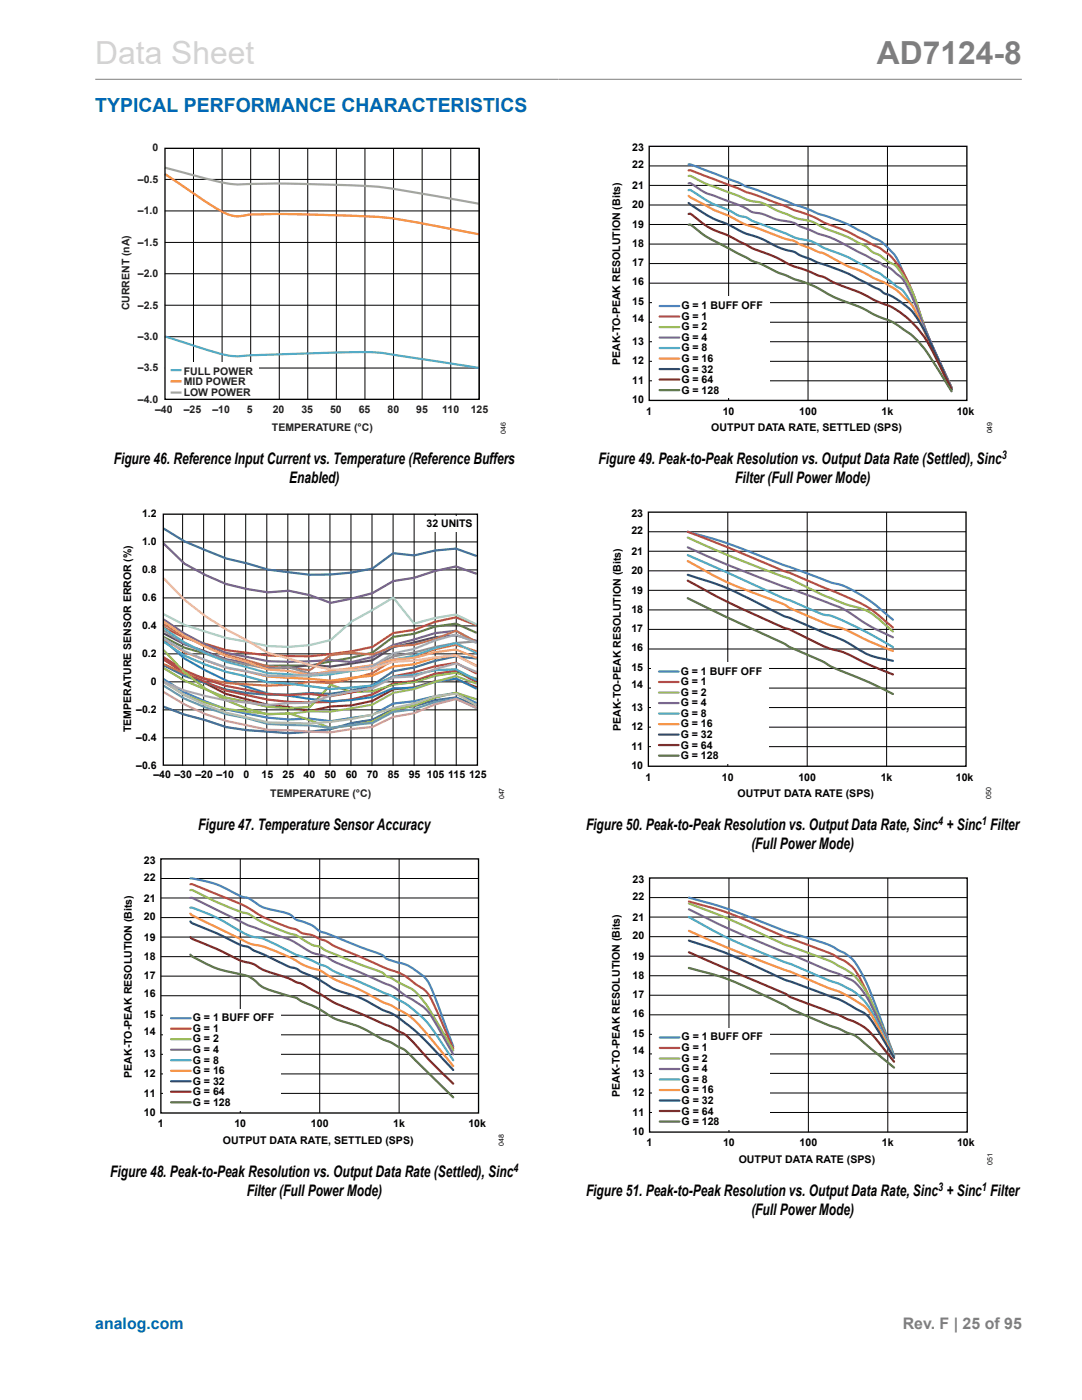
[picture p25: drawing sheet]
<svg xmlns="http://www.w3.org/2000/svg" width="216mm" height="279mm" viewBox="0 0 216 279" stroke-linecap="round" stroke-linejoin="round" font-family="sans-serif">
<defs><g id="words">
<text font-size="6.3" fill="#d3d3d3" x="19" y="12.7">Data Sheet</text>
<text font-size="6.3" fill="#808080" x="175" y="12.7">AD7124-8</text>
<text font-size="3.9" fill="#0067b8" x="19" y="22.3">TYPICAL PERFORMANCE CHARACTERISTICS</text>
<g font-size="3.2">
<text x="22.7" y="92.7">Figure 46. Reference Input Current vs. Temperature (Reference Buffers</text>
<text x="119.5" y="92.7">Figure 49. Peak-to-Peak Resolution vs. Output Data Rate (Settled), Sinc</text>
<text x="57.7" y="96.5">Enabled)</text>
<text x="146.7" y="96.5">Filter (Full Power Mode)</text>
<text x="39.5" y="165.7">Figure 47. Temperature Sensor Accuracy</text>
<text x="116.9" y="165.7">Figure 50. Peak-to-Peak Resolution vs. Output Data Rate, Sinc + Sinc Filter</text>
<text x="149.9" y="169.5">(Full Power Mode)</text>
<text x="22" y="234.9">Figure 48. Peak-to-Peak Resolution vs. Output Data Rate (Settled), Sinc</text>
<text x="49.2" y="238.7">Filter (Full Power Mode)</text>
<text x="116.9" y="238.7">Figure 51. Peak-to-Peak Resolution vs. Output Data Rate, Sinc + Sinc Filter</text>
<text x="149.9" y="242.5">(Full Power Mode)</text>
</g>
<text font-size="3.2" fill="#0067b8" x="19" y="265.3">analog.com</text>
<text font-size="3.2" fill="#808080" x="180.1" y="265.3">Rev. F | 25 of 95</text>
<g font-size="2.4">
<text x="199.9" y="91.6">3</text>
<text x="187.2" y="164.6">4</text>
<text x="195.9" y="164.6">1</text>
<text x="102.5" y="233.8">4</text>
<text x="187.2" y="237.6">3</text>
<text x="195.9" y="237.6">1</text>
</g>
<g font-size="2.1" fill="#231f20">
<text x="30.4" y="30.2">0</text>
<text x="27.5" y="36.5">–0.5</text>
<text x="27.5" y="42.7">–1.0</text>
<text x="27.5" y="49">–1.5</text>
<text x="27.5" y="55.3">–2.0</text>
<text x="25.9" y="62" transform="rotate(-90 25.9 62)">CURRENT (nA)</text>
<text x="27.5" y="61.6">–2.5</text>
<text x="27.5" y="67.8">–3.0</text>
<text x="27.5" y="74.1">–3.5</text>
<text x="36.7" y="74.8">FULL POWER</text>
<text x="36.7" y="76.9">MID POWER</text>
<text x="27.5" y="80.4">–4.0</text>
<text x="30.9" y="82.3">–40</text>
<text x="36.7" y="79">LOW POWER</text>
<text x="36.7" y="82.3">–25</text>
<text x="42.4" y="82.3">–10</text>
<text x="49.3" y="82.3">5</text>
<text x="54.4" y="82.3">20</text>
<text x="60.1" y="82.3">35</text>
<text x="65.9" y="82.3">50</text>
<text x="71.6" y="82.3">65</text>
<text x="77.3" y="82.3">80</text>
<text x="83" y="82.3">95</text>
<text x="88.2" y="82.3">110</text>
<text x="93.9" y="82.3">125</text>
<text x="54.3" y="86.1">TEMPERATURE (°C)</text>
<text x="53.9" y="159.1">TEMPERATURE (°C)</text>
</g>
<g font-size="2.1">
<text x="126.2" y="30.2">23</text>
<text x="126.2" y="33.6">22</text>
<text x="126.2" y="37.7">21</text>
<text x="126.2" y="41.5">20</text>
<text x="126.2" y="45.6">19</text>
<text x="126.2" y="49.3">18</text>
<text x="126.2" y="53.1">17</text>
<text x="126.2" y="56.8">16</text>
<text x="126.2" y="61">15</text>
<text x="126.2" y="64.4">14</text>
<text x="136" y="61.7">G = 1 BUFF OFF</text>
<text x="136" y="63.8">G = 1</text>
<text x="136" y="65.9">G = 2</text>
<text x="126.2" y="68.8">13</text>
<text x="136" y="68">G = 4</text>
<text x="136" y="70.1">G = 8</text>
<text x="123.7" y="72.9" transform="rotate(-90 123.7 72.9)">PEAK-TO-PEAK RESOLUTION (Bits)</text>
<text x="126.2" y="72.7">12</text>
<text x="126.2" y="76.7">11</text>
<text x="136" y="72.2">G = 16</text>
<text x="136" y="74.4">G = 32</text>
<text x="136" y="76.5">G = 64</text>
<text x="126.2" y="80.5">10</text>
<text x="128.9" y="82.8">1</text>
<text x="136" y="78.6">G = 128</text>
<text x="144.2" y="82.8">10</text>
<text x="159.5" y="82.8">100</text>
<text x="175.9" y="82.8">1k</text>
<text x="190.9" y="82.8">10k</text>
<text x="141.9" y="86.1">OUTPUT DATA RATE, SETTLED (SPS)</text>
<text x="28.3" y="103.2">1.2</text>
<text x="85.1" y="105.2">32 UNITS</text>
<text x="126" y="103.2">23</text>
<text x="126" y="106.6">22</text>
<text x="28.3" y="108.8">1.0</text>
<text x="126" y="110.7">21</text>
<text x="28.3" y="119.9">0.6</text>
<text x="28.3" y="114.4">0.8</text>
<text x="126" y="114.5">20</text>
<text x="126" y="118.6">19</text>
<text x="28.3" y="125.5">0.4</text>
<text x="126" y="122.3">18</text>
<text x="28.3" y="131.1">0.2</text>
<text x="126" y="126.1">17</text>
<text x="126" y="129.9">16</text>
<text x="30.1" y="136.7">0</text>
<text x="126" y="134">15</text>
<text x="126" y="137.4">14</text>
<text x="135.8" y="134.6">G = 1 BUFF OFF</text>
<text x="135.8" y="136.7">G = 1</text>
<text x="27.2" y="142.3">–0.2</text>
<text x="126" y="141.8">13</text>
<text x="135.8" y="138.8">G = 2</text>
<text x="135.8" y="141">G = 4</text>
<text x="135.8" y="143.1">G = 8</text>
<text x="26.2" y="146.1" transform="rotate(-90 26.2 146.1)">TEMPERATURE SENSOR ERROR (%)</text>
<text x="27.2" y="147.8">–0.4</text>
<text x="123.9" y="145.9" transform="rotate(-90 123.9 145.9)">PEAK-TO-PEAK RESOLUTION (Bits)</text>
<text x="126" y="145.7">12</text>
<text x="126" y="149.7">11</text>
<text x="135.8" y="145.2">G = 16</text>
<text x="135.8" y="147.3">G = 32</text>
<text x="135.8" y="149.4">G = 64</text>
<text x="27.2" y="153.4">–0.6</text>
<text x="30.6" y="155.4">–40 –30 –20 –10</text>
<text x="48.6" y="155.4">0</text>
<text x="52.2" y="155.4">15</text>
<text x="56.4" y="155.4">25</text>
<text x="60.6" y="155.4">40</text>
<text x="64.8" y="155.4">50</text>
<text x="69" y="155.4">60</text>
<text x="73.2" y="155.4">70</text>
<text x="77.4" y="155.4">85</text>
<text x="81.6" y="155.4">95</text>
<text x="85.2" y="155.4">105</text>
<text x="89.4" y="155.4">115</text>
<text x="93.6" y="155.4">125</text>
<text x="126" y="153.5">10</text>
<text x="128.8" y="155.8">1</text>
<text x="135.8" y="151.5">G = 128</text>
<text x="144" y="155.8">10</text>
<text x="159.3" y="155.8">100</text>
<text x="175.7" y="155.8">1k</text>
<text x="190.7" y="155.8">10k</text>
<text x="147.2" y="159.1">OUTPUT DATA RATE (SPS)</text>
<text x="28.7" y="172.4">23</text>
<text x="28.7" y="175.8">22</text>
<text x="28.7" y="179.9">21</text>
<text x="126.2" y="179.6">22</text>
<text x="126.2" y="176.2">23</text>
<text x="28.7" y="183.7">20</text>
<text x="126.2" y="183.7">21</text>
<text x="28.7" y="187.8">19</text>
<text x="28.7" y="191.5">18</text>
<text x="126.2" y="187.5">20</text>
<text x="126.2" y="191.6">19</text>
<text x="28.7" y="195.3">17</text>
<text x="126.2" y="195.4">18</text>
<text x="28.7" y="199.1">16</text>
<text x="28.7" y="203.2">15</text>
<text x="38.5" y="203.8">G = 1 BUFF OFF</text>
<text x="126.2" y="199.1">17</text>
<text x="126.2" y="202.9">16</text>
<text x="28.7" y="206.6">14</text>
<text x="38.5" y="205.9">G = 1</text>
<text x="38.5" y="208">G = 2</text>
<text x="126.2" y="207">15</text>
<text x="136" y="207.6">G = 1 BUFF OFF</text>
<text x="136" y="209.8">G = 1</text>
<text x="26.3" y="215.1" transform="rotate(-90 26.3 215.1)">PEAK-TO-PEAK RESOLUTION (Bits)</text>
<text x="28.7" y="211">13</text>
<text x="28.7" y="214.9">12</text>
<text x="38.5" y="210.1">G = 4</text>
<text x="38.5" y="212.3">G = 8</text>
<text x="38.5" y="214.4">G = 16</text>
<text x="126.2" y="210.4">14</text>
<text x="126.2" y="214.8">13</text>
<text x="136" y="211.9">G = 2</text>
<text x="136" y="214">G = 4</text>
<text x="28.7" y="218.9">11</text>
<text x="38.5" y="216.5">G = 32</text>
<text x="38.5" y="218.6">G = 64</text>
<text x="38.5" y="220.7">G = 128</text>
<text x="123.7" y="218.9" transform="rotate(-90 123.7 218.9)">PEAK-TO-PEAK RESOLUTION (Bits)</text>
<text x="126.2" y="218.7">12</text>
<text x="136" y="216.1">G = 8</text>
<text x="136" y="218.2">G = 16</text>
<text x="136" y="220.3">G = 32</text>
<text x="28.7" y="222.7">10</text>
<text x="31.5" y="225">1</text>
<text x="46.8" y="225">10</text>
<text x="62" y="225">100</text>
<text x="78.5" y="225">1k</text>
<text x="93.5" y="225">10k</text>
<text x="126.2" y="222.7">11</text>
<text x="126.2" y="226.5">10</text>
<text x="136" y="222.4">G = 64</text>
<text x="136" y="224.6">G = 128</text>
<text x="44.5" y="228.3">OUTPUT DATA RATE, SETTLED (SPS)</text>
<text x="129" y="228.8">1</text>
<text x="144.3" y="228.8">10</text>
<text x="147.4" y="232.1">OUTPUT DATA RATE (SPS)</text>
<text x="159.5" y="228.8">100</text>
<text x="176" y="228.8">1k</text>
<text x="191" y="228.8">10k</text>
</g>
<g font-size="1.4">
<text x="100.9" y="86.5" transform="rotate(-90 100.9 86.5)">046</text>
<text x="198" y="86.5" transform="rotate(-90 198 86.5)">049</text>
<text x="100.6" y="159.5" transform="rotate(-90 100.6 159.5)">047</text>
<text x="197.8" y="159.5" transform="rotate(-90 197.8 159.5)">050</text>
<text x="100.5" y="228.7" transform="rotate(-90 100.5 228.7)">048</text>
<text x="198" y="232.5" transform="rotate(-90 198 232.5)">051</text>
</g>
</g></defs>
<path d="M19 15.8h184.9" fill="none" stroke="#808080" stroke-width=".2"/>
<g fill="none" stroke="#000" stroke-width=".2">
<path d="M32.9 35.8h62.7M38.6 29.6v50.1M44.3 29.6v50.1M50 29.6v50.1M55.7 29.6v50.1M61.4 29.6v50.1M67.1 29.6v50.1M72.8 29.6v50.1M78.5 29.6v50.1M84.2 29.6v50.1M89.9 29.6v50.1M95.6 29.6v50.1"/>
<path d="M32.9 54.6h62.7M32.9 48.4h62.7M32.9 42.1h62.7M32.9 73.5h62.7M32.9 67.2h62.7M32.9 60.9h62.7"/>
</g>
<path d="M32.9 67.1l5.9 1.9a34.6 34.6 0 0 0 8.6 2.1l9.9-.4a231 231 0 0 1 18.8-.3l19.5 3" fill="none" stroke="#5c9ad3" stroke-width=".44"/>
<path d="M32.9 34.7l4.3 2.9a50.3 50.3 0 0 0 8.7 5.3 7.7 7.7 0 0 0 3.9-.1 310.6 310.6 0 0 1 28.4 .8l17.4 3.2" fill="none" stroke="#ec7d30" stroke-width=".44"/>
<path d="M32.9 33.5l5.9 1.5a32.1 32.1 0 0 0 9.8 1.8 269.2 269.2 0 0 1 28.9 .7l18.1 3.2" fill="none" stroke="#a4a5a4" stroke-width=".44"/>
<path d="M32.9 72.2h18.7v7.4h-18.7z" fill-rule="evenodd" fill="#fff"/>
<path d="M34 73.9h2.2" fill="none" stroke="#5c9ad3" stroke-width=".44"/>
<path d="M34 76.1h2.2" fill="none" stroke="#ec7d30" stroke-width=".44"/>
<path d="M34 78.3h2.2" fill="none" stroke="#a4a5a4" stroke-width=".44"/>
<path d="M32.9 29.6h62.7v50.1h-62.7z" fill="none" stroke="#000" stroke-width=".26"/>
<g fill="none" stroke="#000" stroke-width=".2">
<path d="M32.5 119.3h62.8M32.5 113.7h62.8M32.5 108.2h62.8M36.4 102.6v50.2M40.6 102.6v50.2M44.8 102.6v50.2M49 102.6v50.2M53.2 102.6v50.2M57.4 102.6v50.2M61.6 102.6v50.2M65.8 102.6v50.2M70 102.6v50.2"/>
<path d="M74.2 102.6v50.2M78.4 102.6v50.2M82.6 102.6v50.2M86.8 102.6v50.2M91 102.6v50.2M32.5 136.1h62.8M32.5 130.5h62.8M32.5 124.9h62.8M32.5 147.3h62.8M32.5 141.7h62.8"/>
</g>
<path d="M95.1 140.8l-4.1-1.6-4.2 .5-4.2 1.2-4.1 .6-4.2 2.1-4.2 .7-4.1 1.2-4.2 .5-4.2 .3-8.3-.6-4.2-.6-4.1-1.4-4.2-1.1-4.2-1.6" fill="none" stroke="#345c89" stroke-width=".44"/>
<path d="M32.6 131.5l4.2 2.8 8.3 4.2 8.4 2.2 4.1 .4 4.2 .8 4.2-.9 4.1-.2 4.2-.9 4.2-2.3 4.1-.4 4.2-1.2 4.2-.5 4.1 1.7" fill="none" stroke="#8b3634" stroke-width=".44"/>
<path d="M95.1 126.3l-4.1-1.8-4.2 .5-4.2 1.5-4.1 .6-4.2 3.1-4.2 1.1-8.3 1.6h-8.3l-4.2-.3-4.2-.7-4.1-1.5-4.2-1.1-4.2-2.2" fill="none" stroke="#70873b" stroke-width=".44"/>
<path d="M32.6 126.4l4.2 2.2 8.3 3 8.4 1.4 4.1 .3 4.2-.6 4.2 .3 8.3-1.2 4.2-2.7 8.3-1.9 4.2-.4 4.1 1.1" fill="none" stroke="#5a4575" stroke-width=".44"/>
<path d="M95.1 131.4l-4.1-.4-4.2 .9-4.2 1.3-4.1 .8-4.2 2.8-4.2 1-4.1 .7-4.2-.2a53.3 53.3 0 0 1-16.7-.7l-8.3-2.7-4.2-2.2" fill="none" stroke="#317c8f" stroke-width=".44"/>
<path d="M95.1 124.8l-4.1-1.6-4.2 .9-4.2 1.6-4.1 .6-4.2 2.8-4.2 .9-8.3 1-8.3-.2-8.4-1-8.3-2.5-4.2-2.1" fill="none" stroke="#b46a2a" stroke-width=".44"/>
<path d="M32.6 105.5l4.2 2.5 8.3 3.5 4.2 .9 4.2 1.3 4.1 .5a43.1 43.1 0 0 0 16.7-.7l4.2-3.1 4.1 .4 4.2-.9 4.2-.4 4.1 1.5" fill="none" stroke="#406b9f" stroke-width=".44"/>
<path d="M32.6 131.6l4.2 2.7 4.2 1.8 4.1 1.7 4.2 .9a52.8 52.8 0 0 0 20.8 .9l4.2-1 4.2-2.2 4.1-.5 4.2-1.4 4.2-.6 4.1 2.2" fill="none" stroke="#a23f3d" stroke-width=".44"/>
<path d="M32.6 133.3l4.2 2.5 8.3 3.4 8.4 1.9 4.1 .2 4.2-.2 4.2-4.4 4.1 1.4 4.2-.1 4.2-1.4 4.1-.5 4.2-1.2 4.2-.7 4.1 1.3" fill="none" stroke="#809d45" stroke-width=".44"/>
<path d="M32.6 108.5l4.2 4 4.2 2.3 4.1 1.8 4.2 1 4.2 .6 4.1-.3 4.2 .9 4.2 1.5 4.1-.8 4.2-1.1 4.2-2.4 4.1-.7 4.2-1.4 4.2-.9 4.1 1.5" fill="none" stroke="#6b5288" stroke-width=".44"/>
<path d="M32.6 127.7l4.2 3.7 4.2 2.4 4.1 2 8.4 2.6 12.5 1.6 4.1-.3 4.2-.6 4.2-1.8h4.1l4.2-1.2 4.2-.7 4.1 2.1" fill="none" stroke="#3a8fa6" stroke-width=".44"/>
<path d="M95.1 130l-4.1-1.3-4.2 .9-4.2 1.4-4.1 .7-4.2 2.7-4.2 1.1-4.1 .8-4.2-.2-4.2 .6-4.1 .1-8.4-.5-8.3-1.9-4.2-1.9" fill="none" stroke="#d17c34" stroke-width=".44"/>
<path d="M32.6 135.5l4.2 2.7 4.2 1.8 4.1 1.6 8.4 1.6 4.1 .4 4.2-.2 4.2 .5 8.3-1.2 4.2-2.3 4.1-.5 4.2-.9 4.2-.7 4.1 2" fill="none" stroke="#4879b3" stroke-width=".44"/>
<path d="M32.6 131.2a38.8 38.8 0 0 0 16.7 6.5l4.2 .8 4.1 .2 4.2-.2 4.2 .4 4.1-.7 4.2-1 4.2-2.2 4.1-.8 4.2-1.2 4.2-.7 4.1 2.1" fill="none" stroke="#b64a46" stroke-width=".44"/>
<path d="M32.6 129.7a35.3 35.3 0 0 0 20.9 12.9l4.1-.3 8.4 3 4.1-.5 4.2-.8 4.2-2.3 4.1-.9 4.2-1.6 4.2-.9 4.1 1.3" fill="none" stroke="#91b150" stroke-width=".44"/>
<path d="M32.6 123.6l4.2 2.9 4.2 2.1 4.1 1.7 8.4 1.7 4.1 .1 8.4-.4 4.1 .4 4.2-1 4.2-2.4 8.3-2.3 4.2-.5 4.1 2.3" fill="none" stroke="#795d99" stroke-width=".44"/>
<path d="M32.6 128.1l4.2 2.7 4.2 1.8 4.1 1.5 4.2 .9 4.2 1.2 4.1 .2 8.4 1.1 4.1-.3 4.2-.4 4.2-1.8 4.1-.3 4.2-.9 4.2-.2 4.1 2.2" fill="none" stroke="#42a1ba" stroke-width=".44"/>
<path d="M32.6 127.5l4.2 2.6 4.2 1.7 4.1 1.5 8.4 1.7 8.3 .5 4.2 .4 8.3-1.1 4.2-1.8 4.1-.4 4.2-1.3 4.2-.5 4.1 2.1" fill="none" stroke="#ea8a3d" stroke-width=".44"/>
<path d="M32.6 136.8l4.2 2.6 4.2 1.8 4.1 1.3 4.2 .8 4.2 1.2 8.3 .3 4.2 .4 8.3-.9 4.2-2.2 4.1-.6 4.2-1.4 4.2-.7 4.1 2" fill="none" stroke="#6e91c2" stroke-width=".44"/>
<path d="M32.6 124.6l4.2 2.4 8.3 3.7 8.4 2.3 4.1 .3 4.2 .5 4.2-3 4.1-.5 4.2 .3 4.2-1.6 4.1-.3 4.2-1.2 4.2-1.6 4.1 2.3" fill="none" stroke="#c46e6d" stroke-width=".44"/>
<path d="M32.6 136.1l4.2 2.6 4.2 1.5 4.1 1.3a46.6 46.6 0 0 0 16.7 .5h4.2l8.3-1.4 4.2-2.3 4.1-.8 4.2-1.4 4.2-1.2 4.1 1.5" fill="none" stroke="#a4c075" stroke-width=".44"/>
<path d="M32.6 125.8l4.2 2.7 4.2 1.8 4.1 1.4 8.4 1.8 4.1-.4 4.2 1.4 4.2-.4 8.3-1.2 4.2-1.9 4.1-.8 4.2-1.1 4.2-.8 4.1-.3" fill="none" stroke="#8f7dac" stroke-width=".44"/>
<path d="M32.6 125.3l4.2 2.9 4.2 2.1 4.1 1.8 8.4 2.2 8.3 .6 4.2-.3 4.1-.7 4.2-.4 4.2-1.9 4.1-.7 4.2-1.5 4.2-1.1 4.1 2.1" fill="none" stroke="#6bb4c9" stroke-width=".44"/>
<path d="M32.6 124l4.2 2.9 4.2 2.2 4.1 1.8 4.2 1.2 4.2 1.5 4.1 .3 4.2 .8 4.2-.8 8.3-1.1 4.2-1.1 4.1-.4 4.2-1.1 4.2-.6 4.1 1.7" fill="none" stroke="#f59f69" stroke-width=".44"/>
<path d="M32.6 127.4l4.2 2.5 4.2 1.8 4.1 1.5 8.4 1.7 4.1 .1 4.2-.3 8.3-.9 4.2-.9 4.2-2.5 4.1-.9 4.2-1.7 4.2-1.2 4.1 1.7" fill="none" stroke="#9caecf" stroke-width=".44"/>
<path d="M32.6 138.1a40.4 40.4 0 0 0 16.7 6.7l4.2 .9h4.1l8.4 .5 4.1-.7 4.2-.4 4.2-2 4.1-.8 4.2-1.7 4.2-1.1 4.1 1.8" fill="none" stroke="#d29b9a" stroke-width=".44"/>
<path d="M32.6 136a40.4 40.4 0 0 0 16.7 7.2l4.2 1 4.1 .1a54.9 54.9 0 0 0 20.9-3l4.1-.9 4.2-1.4 4.2-.6 4.1 2.4" fill="none" stroke="#bbce9e" stroke-width=".44"/>
<path d="M95.1 134.1l-4.1-1.7-4.2 1.1-4.2 1.5-4.1 .2-4.2 2.1-4.2 .7-4.1 .8-4.2 1.5h-4.2l-4.1 .4-8.4-.9-4.1-.9-4.2-1.1-4.2-1.7" fill="none" stroke="#afa2bf" stroke-width=".44"/>
<path d="M32.6 122.6l4.2 2.1 8.3 2.6 4.2 .8a29.6 29.6 0 0 0 16.7-.4l4.1-3.7 8.4-4.7 4.1 5.2 4.2-1.2 4.2-.7 4.1 2.1" fill="none" stroke="#9ac6d6" stroke-width=".44"/>
<path d="M32.6 115.4a49.6 49.6 0 0 0 16.7 12.4l4.2 2.5 8.3 2.4 4.2 .9 4.1 .1 4.2-.3 4.2-1.3 4.1-.3 4.2-.6 4.2-.4 4.1 2.2" fill="none" stroke="#f4b897" stroke-width=".44"/>
<path d="M84.2 103h10.7v3.1h-10.7z" fill="#fff"/>
<path d="M32.6 102.6h62.7v50.1h-62.7zM32.1 171.4h63.4v50.7h-63.4z" fill="none" stroke="#000" stroke-width=".26"/>
<g fill="none" stroke="#000" stroke-width=".2">
<path d="M32.1 179.2h63.4M32.1 175.3h63.4M47.9 171.4v50.7M63.8 171.4v50.7M79.6 171.4v50.7M32.1 198.7h63.4M32.1 194.8h63.4M32.1 190.9h63.4M32.1 187h63.4M32.1 183.1h63.4M32.1 218.2h63.4M32.1 214.3h63.4"/>
<path d="M32.1 210.4h63.4M32.1 206.5h63.4M32.1 202.6h63.4"/>
</g>
<path d="M38 175.3a23 23 0 0 1 9.4 3.3l1.1 .4a6.7 6.7 0 0 1 3.2 1.7 21.9 21.9 0 0 0 5.3 1.5 4.2 4.2 0 0 1 2 1.3l.9 .3a8.4 8.4 0 0 1 3.9 2l8.7 3.4a16.1 16.1 0 0 1 4.2 1.8 6.3 6.3 0 0 0 3.1 1.2 11.4 11.4 0 0 1 5.5 3.5 100.9 100.9 0 0 1 4.7 12l.4 1.2" fill="none" stroke="#4f81bd" stroke-width=".44"/>
<path d="M38 176.5h.4l2.5 1a62.5 62.5 0 0 1 9.5 4.2 36.8 36.8 0 0 0 9 3.9 4.9 4.9 0 0 0 2.9 1l1.5 .8a5.7 5.7 0 0 1 2.7 1.3l5.3 2.2a64.1 64.1 0 0 0 8.4 3.5l2.7 2a6.5 6.5 0 0 1 3.5 3.7l4 9.2" fill="none" stroke="#c0504d" stroke-width=".44"/>
<path d="M38 177.7l.3-.1a67.6 67.6 0 0 0 11.5 4.9 34.4 34.4 0 0 0 9.6 4.3l.6 .4a10.2 10.2 0 0 0 4.1 1.9l1.3 .8 7.1 2.8a16.1 16.1 0 0 1 4.2 1.8l.4 .3 1 .4 2 1.1a8.8 8.8 0 0 1 4.9 4.1l5.4 9.2" fill="none" stroke="#9bbb59" stroke-width=".44"/>
<path d="M38 179.2h.1a12 12 0 0 1 3.6 1.6l1.5 .8a58.2 58.2 0 0 0 8.2 3.7l2.6 1a21.8 21.8 0 0 1 7.9 3.6l1.1 .5a6.5 6.5 0 0 1 3.5 1.4l7.4 3.2a33.9 33.9 0 0 1 5.8 2.8l1.2 .9 1.1 .6a10.6 10.6 0 0 1 4.9 5l3.5 6.1" fill="none" stroke="#8064a2" stroke-width=".44"/>
<path d="M38 181.2l.1-.1a37.7 37.7 0 0 1 10.2 5l.4 .2a8.3 8.3 0 0 0 3.5 .9l2.5 1.2a30.2 30.2 0 0 0 7.2 3.1l1.9 1a5.7 5.7 0 0 1 2.7 1.3l8.7 3.7a27 27 0 0 1 8.1 4.7 21.8 21.8 0 0 1 4.9 6l2.2 3.4" fill="none" stroke="#4bacc6" stroke-width=".44"/>
<path d="M38 182.3a13.9 13.9 0 0 0 3.7 2l6.8 3.4a9 9 0 0 0 3.8 1.1 38 38 0 0 1 8.4 3.8l1.2 .5a6.9 6.9 0 0 1 3.2 1.3 19.1 19.1 0 0 0 5.3 2.5l2.1 1 4.1 2.2a19.4 19.4 0 0 1 9.5 7.3l4.3 5.4" fill="none" stroke="#f79646" stroke-width=".44"/>
<path d="M38 183.9l.4 .4 6.3 2.6a16.7 16.7 0 0 0 5.1 2.2l.9 .6 3.3 1.4a18 18 0 0 0 5.4 2.3l.5 .4a26.8 26.8 0 0 1 6.6 3.5l.5 .2a31.1 31.1 0 0 1 9.6 4.2 13 13 0 0 1 5 3 79.7 79.7 0 0 1 8.8 8.8" fill="none" stroke="#2c4d75" stroke-width=".44"/>
<path d="M38 187l.4 .4 6.3 2.7a15.5 15.5 0 0 0 4.8 2 5.6 5.6 0 0 1 2.7 1.3l1.1 .5a43.2 43.2 0 0 1 11.1 4.8l.7 .4a29.9 29.9 0 0 0 6.7 3.1l4.3 2a18.7 18.7 0 0 1 5.5 2.9l.7 .7a96.1 96.1 0 0 0 8.1 8.5" fill="none" stroke="#772c2a" stroke-width=".44"/>
<path d="M38 190.5a23.2 23.2 0 0 0 10.3 4 5.6 5.6 0 0 1 3.4 2 18.8 18.8 0 0 0 5.8 2.2 5 5 0 0 1 2.8 1.2 24.9 24.9 0 0 1 6.3 3.3l.4 .2a31.1 31.1 0 0 1 9.6 4.1 20.2 20.2 0 0 1 4.9 2.7l8.9 8.8" fill="none" stroke="#5f7530" stroke-width=".44"/>
<path d="M32.6 201.3h23.4v20.3h-23.4z" fill="#fff"/>
<path d="M34.1 203.2h4" fill="none" stroke="#4f81bd" stroke-width=".44"/>
<path d="M34.1 205.3h4" fill="none" stroke="#c0504d" stroke-width=".44"/>
<path d="M34.1 207.4h4" fill="none" stroke="#9bbb59" stroke-width=".44"/>
<path d="M34.1 209.5h4" fill="none" stroke="#8064a2" stroke-width=".44"/>
<path d="M34.1 211.6h4" fill="none" stroke="#4bacc6" stroke-width=".44"/>
<path d="M34.1 213.7h4" fill="none" stroke="#f79646" stroke-width=".44"/>
<path d="M34.1 215.8h4" fill="none" stroke="#2c4d75" stroke-width=".44"/>
<path d="M34.1 217.9h4" fill="none" stroke="#772c2a" stroke-width=".44"/>
<path d="M34.1 220h4" fill="none" stroke="#5f7530" stroke-width=".44"/>
<path d="M129.5 29.2h63.4v50.7h-63.4z" fill="none" stroke="#000" stroke-width=".26"/>
<g fill="none" stroke="#000" stroke-width=".2">
<path d="M129.5 37h63.4M129.5 33.1h63.4M145.4 29.2v50.7M161.2 29.2v50.7M177.1 29.2v50.7M129.5 56.5h63.4M129.5 52.6h63.4M129.5 48.7h63.4M129.5 44.8h63.4M129.5 40.9h63.4M129.5 76h63.4M129.5 72.1h63.4"/>
<path d="M129.5 68.2h63.4M129.5 64.3h63.4M129.5 60.4h63.4"/>
</g>
<path d="M130.1 59.2h23.4v20.3h-23.4z" fill="#fff"/>
<path d="M137.4 32.8l.8 .1 9.2 3.5a14.3 14.3 0 0 0 3.9 1.6l12.5 4.8a39.4 39.4 0 0 1 8.6 3.6l1.4 .8a11.1 11.1 0 0 1 6.3 6.7l2.2 5a115 115 0 0 0 7.6 18.5M131.6 61.1h3.9" fill="none" stroke="#4f81bd" stroke-width=".44"/>
<path d="M137.4 34l.8 .1 9.2 3.5 1.5 .8 7.7 2.7 1.5 .7a28.5 28.5 0 0 1 6.7 2.8 52.6 52.6 0 0 1 9.7 4.4 11.9 11.9 0 0 1 5.8 5.6l1.8 3.7a118.6 118.6 0 0 0 7.8 19.1M131.6 63.2h3.9" fill="none" stroke="#c0504d" stroke-width=".44"/>
<path d="M137.4 35.1h.1a7.2 7.2 0 0 1 2.7 1.3l9.7 3.7a8.3 8.3 0 0 1 4.6 1.7l4 1.6 1.2 .4a9.2 9.2 0 0 1 4.8 1.7 43.7 43.7 0 0 1 7.9 3.5l.4 .2a7.3 7.3 0 0 0 3 1.9l1.2 .9a5.7 5.7 0 0 1 2.8 2.4l.9 1.4a27.9 27.9 0 0 1 3.3 8.1l1.8 4.7 4.1 8.8M131.6 65.3h3.9" fill="none" stroke="#9bbb59" stroke-width=".44"/>
<path d="M137.4 36.6h.3l.5 .2a13.6 13.6 0 0 0 5.3 2.7 31.8 31.8 0 0 1 6.7 2.9 12.9 12.9 0 0 1 4.7 1.4l1.2 .2a6.5 6.5 0 0 1 3.6 1.2l3.2 1.3a29.1 29.1 0 0 1 8.3 3.8l4.4 2.1a3.4 3.4 0 0 0 1.9 1.1l.7 .5a9.4 9.4 0 0 1 2.8 3.1l1.6 3.5a221.9 221.9 0 0 0 7.3 16.8M131.6 67.4h3.9" fill="none" stroke="#8064a2" stroke-width=".44"/>
<path d="M137.4 38l.3-.1a30.4 30.4 0 0 0 8.2 4.3 5.8 5.8 0 0 0 3 1.2l1.6 .8 6.1 2.3 1.9 .9 1.2 .3a9.1 9.1 0 0 1 4.8 1.8 42.7 42.7 0 0 1 7.9 3.5l1 .5a20.6 20.6 0 0 1 5.7 3.8l.3 .1a9.1 9.1 0 0 1 2.9 4l7.6 16.3M131.6 69.5h3.9" fill="none" stroke="#4bacc6" stroke-width=".44"/>
<path d="M137.4 39.1l.4 .3a59.5 59.5 0 0 0 8.5 4.1l.4 .2a31.1 31.1 0 0 0 5.9 2.4l4 1.5a6.8 6.8 0 0 1 3.1 1.2l2.8 1.1a29.4 29.4 0 0 1 6.3 3 40.1 40.1 0 0 1 6.5 3l.3 .1a16.2 16.2 0 0 1 5.6 4.1 13.8 13.8 0 0 1 2.7 4.7l6 12.9M131.6 71.6h3.9" fill="none" stroke="#f79646" stroke-width=".44"/>
<path d="M137.4 40.5a29 29 0 0 0 8.5 4.6l2.6 1.4a26.5 26.5 0 0 1 6.8 2.9l1.2 .4a7.5 7.5 0 0 1 3.6 1.3l4 1.6a43.6 43.6 0 0 1 8.7 3.7l2.8 1.4a3.3 3.3 0 0 0 1.9 1.1l1 .5a13.8 13.8 0 0 1 6 6.6l5.4 11.7M131.6 73.7h3.9" fill="none" stroke="#2c4d75" stroke-width=".44"/>
<path d="M137.4 42.7h.1a4.6 4.6 0 0 1 2.2 1.5 16.6 16.6 0 0 0 5.7 2.8l1.3 .7a35.2 35.2 0 0 0 6.4 2.9l1.8 .8a20 20 0 0 0 6 2.6l2.3 1a7.8 7.8 0 0 1 3.3 1.4l.9 .4a41.6 41.6 0 0 1 7.9 3.5 17.5 17.5 0 0 1 10.6 9.5l4 7.9M131.6 75.7h3.9" fill="none" stroke="#772c2a" stroke-width=".44"/>
<path d="M137.4 44.9l.1-.1a4.6 4.6 0 0 1 2.2 1.5l1.7 1.2 7.5 3.9a9.7 9.7 0 0 0 3.3 1.4l2.7 1.5 3.2 1.3a26.6 26.6 0 0 1 7.9 3.5l1.4 .6a38.5 38.5 0 0 1 7.9 3.5 15 15 0 0 1 5.7 3 21.6 21.6 0 0 1 6.1 7.4l2.8 4.5M131.6 77.9h3.9" fill="none" stroke="#5f7530" stroke-width=".44"/>
<path d="M129.4 102.2h63.4v50.7h-63.4z" fill="none" stroke="#000" stroke-width=".26"/>
<g fill="none" stroke="#000" stroke-width=".2">
<path d="M129.4 117.8h63.4M129.4 113.9h63.4M129.4 110h63.4M129.4 106.1h63.4M145.2 102.2v50.7M161.1 102.2v50.7M176.9 102.2v50.7M129.4 137.3h63.4M129.4 133.4h63.4M129.4 129.5h63.4M129.4 125.6h63.4M129.4 121.7h63.4"/>
<path d="M129.4 149h63.4M129.4 145.1h63.4M129.4 141.2h63.4"/>
</g>
<path d="M129.9 132.1h23.5v20.3h-23.5z" fill="#fff"/>
<path d="M137.2 106.1a125.2 125.2 0 0 1 19.1 6.7l2.6 .8a86 86 0 0 0 9.7 3.4 35.2 35.2 0 0 1 9.6 6.7M131.5 134h3.9" fill="none" stroke="#4f81bd" stroke-width=".44"/>
<path d="M137.2 106.1l8 3.1 19.6 8.2a58 58 0 0 1 9.2 4.4l4.2 3.4M131.5 136.1h3.9" fill="none" stroke="#c0504d" stroke-width=".44"/>
<path d="M137.2 107.3a270.4 270.4 0 0 0 20.9 8.5 74.4 74.4 0 0 0 11.7 5.1 11.3 11.3 0 0 1 6.6 3.6l1.8 1.5M131.5 138.2h3.9" fill="none" stroke="#9bbb59" stroke-width=".44"/>
<path d="M137.2 109.2a418.6 418.6 0 0 0 28.6 11.4 19 19 0 0 1 6.4 3.5l1.9 1.1 4.1 2M131.5 140.3h3.9" fill="none" stroke="#8064a2" stroke-width=".44"/>
<path d="M137.2 110.8l8 3.5a227.8 227.8 0 0 0 15.5 6.8l.9 .5a9.9 9.9 0 0 0 4.2 1.3 82.3 82.3 0 0 1 12.4 6.2M131.5 142.4h3.9" fill="none" stroke="#4bacc6" stroke-width=".44"/>
<path d="M137.2 112a75.9 75.9 0 0 0 16.7 7.6 15.6 15.6 0 0 1 4.2 2l1.7 .7a40.9 40.9 0 0 0 8.8 3.3l4.8 2.4 4.8 1.9M131.5 144.5h3.9" fill="none" stroke="#f79646" stroke-width=".44"/>
<path d="M137.2 114.7a66.4 66.4 0 0 1 15.7 6.5l1 .5a17.3 17.3 0 0 0 4.2 1.8l4.4 1.9a53.1 53.1 0 0 1 7.8 3.6 14.7 14.7 0 0 0 7.2 2.7l.7 .2M131.5 146.6h3.9" fill="none" stroke="#2c4d75" stroke-width=".44"/>
<path d="M137.2 115.9a188.5 188.5 0 0 0 21.7 10.4l5 2.5 1.9 .7a16.9 16.9 0 0 1 6.2 2.5l6.2 2.6M131.5 148.7h3.9" fill="none" stroke="#772c2a" stroke-width=".44"/>
<path d="M137.2 119.4l8 3.9 7.7 3.5a20.7 20.7 0 0 1 4.7 2.3l3.1 1.4a35.6 35.6 0 0 1 5.9 2.9l.5 .2a97.2 97.2 0 0 1 11.1 4.9M131.5 150.8h3.9" fill="none" stroke="#5f7530" stroke-width=".44"/>
<path d="M129.6 175.2h63.4v50.7h-63.4z" fill="none" stroke="#000" stroke-width=".26"/>
<g fill="none" stroke="#000" stroke-width=".2">
<path d="M129.6 179.1h63.4M145.5 175.2v50.7M161.3 175.2v50.7M177.2 175.2v50.7M129.6 198.6h63.4M129.6 194.7h63.4M129.6 190.8h63.4M129.6 186.9h63.4M129.6 183h63.4M129.6 218.1h63.4M129.6 214.2h63.4M129.6 210.3h63.4"/>
<path d="M129.6 206.4h63.4M129.6 202.5h63.4M129.6 222h63.4"/>
</g>
<path d="M130.1 205.1h23.4v20.4h-23.4z" fill="#fff"/>
<path d="M137.5 179.1a125 125 0 0 1 19 6.7l.8 .2a72.1 72.1 0 0 1 9.1 3.1l.9 .6a7.7 7.7 0 0 1 4.3 4 106.6 106.6 0 0 1 6 14.8l.8 2.2M131.7 207h3.9" fill="none" stroke="#4f81bd" stroke-width=".44"/>
<path d="M137.5 179.9a77 77 0 0 1 16.6 6l2.4 1 7 2.5a25.4 25.4 0 0 1 6.3 3.3 25.1 25.1 0 0 1 4.2 7.5l4.4 10.5M131.7 209.1h3.9" fill="none" stroke="#c0504d" stroke-width=".44"/>
<path d="M137.5 180.3a199.4 199.4 0 0 1 19.3 8.3l6.7 2.4a30.8 30.8 0 0 1 6.5 3.3 19.9 19.9 0 0 1 4.8 7.7l3.6 8.7M131.7 211.3h3.9" fill="none" stroke="#9bbb59" stroke-width=".44"/>
<path d="M137.5 181.5a232.5 232.5 0 0 0 22.5 9.9l4.6 2a20.3 20.3 0 0 1 6.2 2.9 20.6 20.6 0 0 1 4.4 7.2l3.2 7.2M131.7 213.3h3.9" fill="none" stroke="#8064a2" stroke-width=".44"/>
<path d="M137.5 183a132.3 132.3 0 0 0 21.6 10 71.6 71.6 0 0 0 8.6 3.5 12.8 12.8 0 0 1 7.2 7.2l3.5 7M131.7 215.4h3.9" fill="none" stroke="#4bacc6" stroke-width=".44"/>
<path d="M137.5 185.8a304.6 304.6 0 0 0 21.6 8.7 71.4 71.4 0 0 0 8.6 3.5l2.4 1.3a11.7 11.7 0 0 1 3.5 2.8l4.8 9M131.7 217.5h3.9" fill="none" stroke="#f79646" stroke-width=".44"/>
<path d="M137.5 187.7a94.5 94.5 0 0 1 17.6 7.1l1.4 .7 7 2.5a33.8 33.8 0 0 1 6.5 2.8l.8 .6a6.2 6.2 0 0 1 3.7 3.1l3.9 6.6M131.7 219.6h3.9" fill="none" stroke="#2c4d75" stroke-width=".44"/>
<path d="M137.5 190l8 3.6a139.9 139.9 0 0 1 12.9 5.6l8.9 3.3 1.2 .6a12.7 12.7 0 0 1 7.1 5.3l2.8 3.5M131.7 221.7h3.9" fill="none" stroke="#772c2a" stroke-width=".44"/>
<path d="M137.5 193.2a59.9 59.9 0 0 1 15.6 5.7l2 1a108.6 108.6 0 0 0 13 5.7l.4 .2a9 9 0 0 1 3.6 2l6.3 5.3M131.7 223.8h3.9" fill="none" stroke="#5f7530" stroke-width=".44"/>
<use href="#words"/>
</svg>
